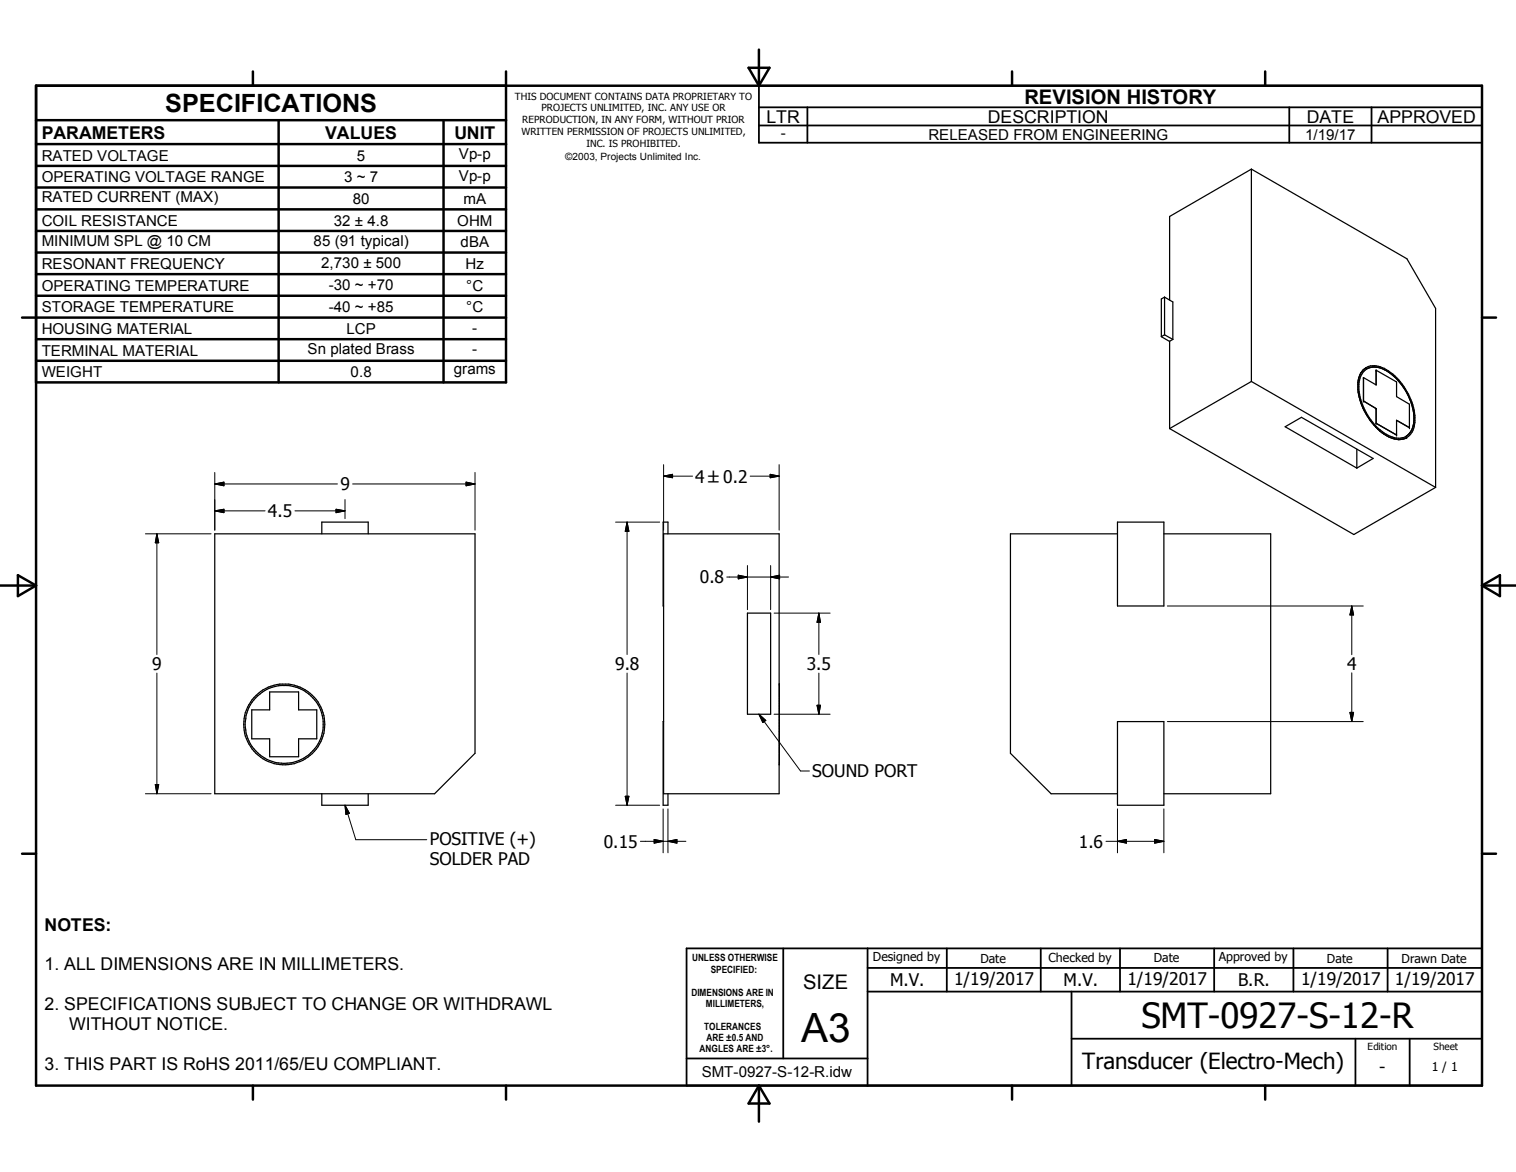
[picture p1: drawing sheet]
<svg xmlns="http://www.w3.org/2000/svg" width="279mm" height="216mm" viewBox="0 0 279 216" stroke-linecap="round" stroke-linejoin="round" font-family="sans-serif">
<defs><g id="words">
<text font-size="7.4" x="147.7" y="192">A3</text>
<text font-size="6.4" x="210.4" y="189.3">SMT-0927-S-12-R</text>
<text font-size="4.6" x="30.4" y="20.7">SPECIFICATIONS</text>
<text font-size="4.1" x="199.5" y="196.8">Transducer (Electro-Mech)</text>
<g font-size="3.7">
<text x="188.8" y="19.1">REVISION HISTORY</text>
<text x="148" y="182.2">SIZE</text>
</g>
<g font-size="3.2">
<text x="141.3" y="22.6">LTR</text>
<text x="182.1" y="22.6">DESCRIPTION</text>
<text x="240.8" y="22.6">DATE</text>
<text x="253.9" y="22.6">APPROVED</text>
<text x="7.7" y="25.5">PARAMETERS</text>
<text x="59.9" y="25.5">VALUES</text>
<text x="83.7" y="25.5">UNIT</text>
<text x="128.1" y="88.9">4 ±0.2</text>
<text x="49.4" y="95.3">4.5</text>
<text x="62.7" y="90.3">9</text>
<text x="129" y="107.5">0.8</text>
<text x="28.1" y="123.4">9</text>
<text x="113.4" y="123.4">9.8</text>
<text x="148.7" y="123.4">3.5</text>
<text x="248.3" y="123.4">4</text>
<text x="149.7" y="143.2">SOUND PORT</text>
<text x="79.2" y="155.6">POSITIVE (+)</text>
<text x="79.2" y="159.4">SOLDER PAD</text>
<text x="111.3" y="156.2">0.15</text>
<text x="198.8" y="156.2">1.6</text>
<text x="8.2" y="171.4">NOTES:</text>
<text x="8.2" y="178.8">1. ALL DIMENSIONS ARE IN MILLIMETERS.</text>
<text x="164" y="181.7">M.V.</text>
<text x="175.9" y="181.4">1/19/2017</text>
<text x="196" y="181.7">M.V.</text>
<text x="207.8" y="181.4">1/19/2017</text>
<text x="228.2" y="181.7">B.R.</text>
<text x="239.8" y="181.4">1/19/2017</text>
<text x="257" y="181.5">1/19/2017</text>
<text x="8.2" y="186.1">2. SPECIFICATIONS SUBJECT TO CHANGE OR WITHDRAWL</text>
<text x="12.7" y="189.7">WITHOUT NOTICE.</text>
<text x="8.2" y="197.1">3. THIS PART IS RoHS 2011/65/EU COMPLIANT.</text>
<text x="254.2" y="197.7">-</text>
</g>
<g font-size="2.8">
<text x="7.7" y="29.6">RATED VOLTAGE</text>
<text x="65.8" y="29.6">5</text>
<text x="84.6" y="29.3">Vp-p</text>
<text x="143.9" y="25.5">-</text>
<text x="171.1" y="25.7">RELEASED FROM ENGINEERING</text>
<text x="240.5" y="25.7">1/19/17</text>
<text x="7.7" y="33.6">OPERATING VOLTAGE RANGE</text>
<text x="63.4" y="33.6">3 ~ 7</text>
<text x="84.6" y="33.3">Vp-p</text>
<text x="7.7" y="37.3">RATED CURRENT (MAX)</text>
<text x="7.7" y="41.6">COIL RESISTANCE</text>
<text x="61.6" y="41.6">32 ± 4.8</text>
<text x="65" y="37.6">80</text>
<text x="84.3" y="41.6">OHM</text>
<text x="85.4" y="37.6">mA</text>
<text x="7.7" y="45.3">MINIMUM SPL @ 10 CM</text>
<text x="57.8" y="45.3">85 (91 typical)</text>
<text x="84.9" y="45.6">dBA</text>
<text x="7.7" y="49.5">RESONANT FREQUENCY</text>
<text x="7.7" y="53.6">OPERATING TEMPERATURE</text>
<text x="59.2" y="49.4">2,730 ± 500</text>
<text x="60.6" y="53.5">-30 ~ +70</text>
<text x="85.8" y="49.5">Hz</text>
<text x="85.9" y="53.6">°C</text>
<text x="7.7" y="57.5">STORAGE TEMPERATURE</text>
<text x="60.6" y="57.5">-40 ~ +85</text>
<text x="85.9" y="57.5">°C</text>
<text x="7.7" y="61.5">HOUSING MATERIAL</text>
<text x="7.7" y="65.5">TERMINAL MATERIAL</text>
<text x="56.7" y="65.2">Sn plated Brass</text>
<text x="63.8" y="61.5">LCP</text>
<text x="87" y="65.2">-</text>
<text x="87" y="61.3">-</text>
<text x="7.7" y="69.5">WEIGHT</text>
<text x="64.6" y="69.5">0.8</text>
<text x="83.7" y="69">grams</text>
<text x="129.3" y="198.4">SMT-0927-S-12-R.idw</text>
</g>
<g font-size="2.3">
<text x="160.9" y="177.1">Designed by</text>
<text x="180.7" y="177.3">Date</text>
<text x="193.3" y="177.2">Checked by</text>
<text x="212.6" y="177.3">Date</text>
<text x="224.6" y="177.1">Approved by</text>
<text x="244.6" y="177.3">Date</text>
<text x="258.3" y="177.4">Drawn Date</text>
<text x="263.9" y="197.4">1 / 1</text>
</g>
<g font-size="1.8">
<text x="94.9" y="18.3">THIS DOCUMENT CONTAINS DATA PROPRIETARY TO</text>
<text x="96.3" y="22.7">REPRODUCTION, IN ANY FORM, WITHOUT PRIOR</text>
<text x="99.8" y="20.5">PROJECTS UNLIMITED, INC. ANY USE OR</text>
<text x="96.1" y="24.9">WRITTEN PERMISSION OF PROJECTS UNLIMITED,</text>
<text x="104.1" y="29.5">©2003, Projects Unlimited Inc.</text>
<text x="108.1" y="27.1">INC. IS PROHIBITED.</text>
<text x="127.6" y="177.1">UNLESS OTHERWISE</text>
<text x="131" y="179.2">SPECIFIED:</text>
<text x="127.4" y="183.4">DIMENSIONS ARE IN</text>
<text x="130.1" y="185.5">MILLIMETERS,</text>
<text x="129.8" y="189.7">TOLERANCES</text>
<text x="130.2" y="191.7">ARE ±0.5 AND</text>
<text x="128.9" y="193.8">ANGLES ARE ±3°.</text>
<text x="252.1" y="193.4">Edition</text>
<text x="264.2" y="193.4">Sheet</text>
</g>
</g></defs>
<g fill="none" stroke="#000" stroke-width=".23">
<path d="M230.6 31.2l28.7 16.5 5.3 9.1v33M230.6 31.2v39.1M230.6 31.2l-15 8.7v15.4M214.6 54.7l1.6 .9v6.9M214.6 54.7v7M214.6 54.7l-.6 .4v6.9M214 62l1.6 .9M214.6 61.7l1.6 .8M214.6 61.7l-.6 .3M215.6 79l33.9 19.5 15.1-8.7M216.2 62.5l-.6 .4v16.1M230.6 70.3l34 19.5"/>
<path d="M230.6 70.3l-15 8.7M236.9 78.6l3-1.7 13.2 7.6-3 1.7zM250.3 71.7l.5 2.4M250.4 70a10.6 10.6 0 0 0 3.2 8.7M250.8 74.3l.4 .9M250.9 68.6l-.5 1-.1 .9M251.3 73.9h.1M251.3 69.6h.1M251.3 68.1l-.5 .6-.4 1M251.3 73.9l2.3 1.4M251.3 69.6v4.3M251.4 75.6l.5 .9"/>
<path d="M251.5 67.9l-.5 .5M251.7 67.8a3.4 3.4 0 0 1 3.8 .3 11.6 11.6 0 0 1 5.3 9.8 2.96 2.96 0 0 1-3.8 3l-1.1-.4M251.8 67.7h.1M251.8 67.7l-.3 .2M252 76.7l.3 .4M252.1 67.9a3.9 3.9 0 0 0-1.6 4.2 11.1 11.1 0 0 0 5.8 8.3 2.85 2.85 0 0 0 3.7-.9M252.5 77.5l.7 .8M252.8 67.6l-.6 .2M253 67.6h.5M253.2 67.6h-.6l-.7 .3M253.3 67.6l.7 .1M253.5 78.7a8 8 0 0 0 2.7 1.9"/>
<path d="M253.6 78h.1M253.6 75.3h.1M253.6 68.2h.1M253.6 68.2l3.8 2.2v2.7l2.4 1.4v4.3M253.6 78l3.8 2.1M253.6 68.2v2.7l-2.3-1.3M253.6 75.3v2.7M253.8 67.6l.6 .2M254 79.1l1.5 1.2M254.2 67.7l.9 .4M254.6 67.9a6.6 6.6 0 0 1 2.4 1.5M255.4 68.2l.3 .2"/>
<path d="M256.1 68.7l1.3 1.1M257.2 69.6l.7 .8M257.7 70.1l1.4 2 1 2.2M258.1 70.6l1.1 1.7M259.4 72.6a9.9 9.9 0 0 1 1.2 4.9M259.8 78.8h.1M259.8 78.8l-2.4-1.4v2.7M260.2 74.5l.1 .5M260.3 79l-.4 .6-.7 .7M260.4 75.2l.1 .5M260.4 78.5l-.1 .4M260.5 75.9l.1 1"/>
<path d="M260.6 77.7l-.1 .4M260.6 77.3l-.2 1.4-.2 .5M39.6 98.3h47.9v40.5l-7.4 7.4h-40.5zM59.3 98.3v-2.1h8.6v2.1M122.3 98.3h21.3v47.9h-21.3zM123.1 98.3v-2.1h-.9l.1 15.4M206 98.3h-19.8v40.5l7.5 7.4h12.3M206 96.2h8.5v15.4h-8.5zM214.5 98.3h19.7v47.9h-19.7M250.1 82.8v3.4M256.3 80.6l1.5 .4 .6-.1M257.4 80.1h.1"/>
<path d="M259.2 80.6h.1M259.2 80.6l-.5 .3M137.8 112.9h4.2v18.7h-4.2zM46.4 130.8h3.3v-3.3h5.3v3.3h3.4v5.3h-3.4v3.3h-5.3v-3.3h-3.3zM122.3 132.9l-.1 15.4h.9v-2.1M143.6 126h.1M206 132.9h8.5v15.4h-8.5zM59.3 146.2v2.1h8.6v-2.1M143.6 140.9h.1"/>
<circle cx="52.4" cy="133.4" r="7.2"/>
<circle cx="52.4" cy="133.4" r="7.5"/>
</g>
<g fill="none" stroke="#000" stroke-width=".46">
<path d="M6.6 15.8h266.5v184.2h-266.5zM46.6 13.2v2.6M93.3 13.2v57.2h-86.7M138 12.5h3.8l-1.9 3.3zM139.9 9.1v6.7M186.5 13.2v2.6M233.2 13.2v2.6M6.6 22.1h86.7M6.6 26.5h86.7M6.6 30.6h86.7M6.6 34.5h86.7M6.6 38.6h86.7"/>
<path d="M51.4 22.1v48.3M81.7 22.1v48.3M4.1 58.5h89.2M6.6 42.5h86.7M6.6 46.5h86.7M6.6 50.5h86.7M6.6 54.5h86.7M273.1 58.5h2.6M6.6 62.5h86.7M6.6 66.5h86.7M0 107.9h6.6M3.3 106l3.3 1.9-3.3 1.9z"/>
<path d="M273.1 107.9h6.3M273.1 107.9l3.3-1.9v3.8zM4.1 157.3h2.5M273.1 157.3h2.6M46.6 200v2.6M93.3 200v2.6M139.9 200v6.6M139.9 200l1.9 3.3h-3.8zM186.5 200v2.6M233.2 200v2.6"/>
</g>
<g fill="none" stroke="#000" stroke-width=".33">
<path d="M139.9 15.8h133.2v10.5h-133.2zM139.9 19.8h133.2M148.8 19.8v6.5M237.6 19.8v6.5M252.8 19.8v6.5M139.9 23.1h133.2M126.5 174.7h146.6v25.3h-146.6zM144.4 174.7v20.3M159.9 178.3h113.2M159.9 174.7v25.3M174.5 174.7v8M191.8 174.7v8"/>
<path d="M206.4 174.7v8M223.8 174.7v8M238.4 174.7v8M255.7 174.7v8M126.5 195h33.4M159.9 182.7h113.2M197.5 191.3h75.6M197.5 182.7v17.3M249.8 191.3v8.7M259.8 191.3v8.7"/>
</g>
<g fill="none" stroke="#000" stroke-width=".18">
<path d="M26.8 98.3h12.1M28.9 98.3l.4 1.7h-.7zM28.9 98.3v22.3M39.6 89.2l1.7-.4v.7zM39.6 94.1l1.7-.3v.6zM39.6 89.2h22.6M39.6 87v10.7M39.6 94.1h9.3M54.4 94.1h9.2M61.9 93.8l1.7 .3-1.7 .3zM63.6 92v3.5M65 89.2h22.5"/>
<path d="M85.9 88.8l1.6 .4-1.6 .3zM87.5 87v10.7M113.5 96.2h8.1M115.6 96.2l.3 1.7h-.7zM115.6 96.2v24.4M122.3 87.7l1.7-.3v.6zM122.3 87.7h5.3M122.3 85.6v12.1M138.3 87.7h5.3M141.9 87.4l1.7 .3-1.7 .3zM143.6 85.6v12.1M133.9 106.3h11.4"/>
<path d="M136.1 106l1.7 .3-1.7 .3zM137.8 104.2v8.1M142 106.3l1.7-.3v.6zM142 104.2v8.1M142.7 112.9h10.3M150.9 112.9l.3 1.7h-.6zM150.9 112.9v7.7M215.1 111.6h36.1M249.1 111.6l.4 1.7h-.7zM249.1 111.6v9M28.9 124v22.2M115.6 124v24.3"/>
<path d="M139.9 131.6l1.2 1.1-.5 .4zM139.9 131.6l7.6 10.4h1.7M142.7 131.6h10.3M150.6 129.9h.6l-.3 1.7zM150.9 124v7.6M215.1 132.9h36.1M248.8 131.2h.7l-.4 1.7zM249.1 124v8.9M26.8 146.2h12.1M28.6 144.5h.7l-.4 1.7zM63.6 148.3l.8 1.5-.6 .2zM63.6 148.3l2 6.4h13.1"/>
<path d="M113.5 148.3h8.1M115.2 146.7h.7l-.3 1.6zM118 155h8.4M120.6 154.6l1.6 .4-1.6 .3zM122.2 149v8.1M123.1 155l1.7-.4v.7zM123.1 149v8.1M203.8 155h10.7M206 155l1.6-.4v.7zM206 149v8.1M212.8 154.6l1.7 .4-1.7 .3zM214.5 149v8.1"/>
</g>
<g fill="#000">
<path d="M28.9 98.3l.4 1.7h-.7zM39.6 89.2l1.7-.4v.7zM39.6 94.1l1.7-.3v.6zM61.9 93.8l1.7 .3-1.7 .3zM85.9 88.8l1.6 .4-1.6 .3zM115.6 96.2l.3 1.7h-.7zM122.3 87.7l1.7-.3v.6zM141.9 87.4l1.7 .3-1.7 .3zM136.1 106l1.7 .3-1.7 .3zM142 106.3l1.7-.3v.6zM150.9 112.9l.3 1.7h-.6zM249.1 111.6l.4 1.7h-.7z"/>
<path d="M139.9 131.6l1.2 1.1-.5 .4zM150.6 129.9h.6l-.3 1.7zM248.8 131.2h.7l-.4 1.7zM28.6 144.5h.7l-.4 1.7zM63.6 148.3l.8 1.5-.6 .2zM115.2 146.7h.7l-.3 1.6zM120.6 154.6l1.6 .4-1.6 .3zM123.1 155l1.7-.4v.7zM206 155l1.6-.4v.7zM212.8 154.6l1.7 .4-1.7 .3z"/>
</g>
<use href="#words"/>
</svg>
